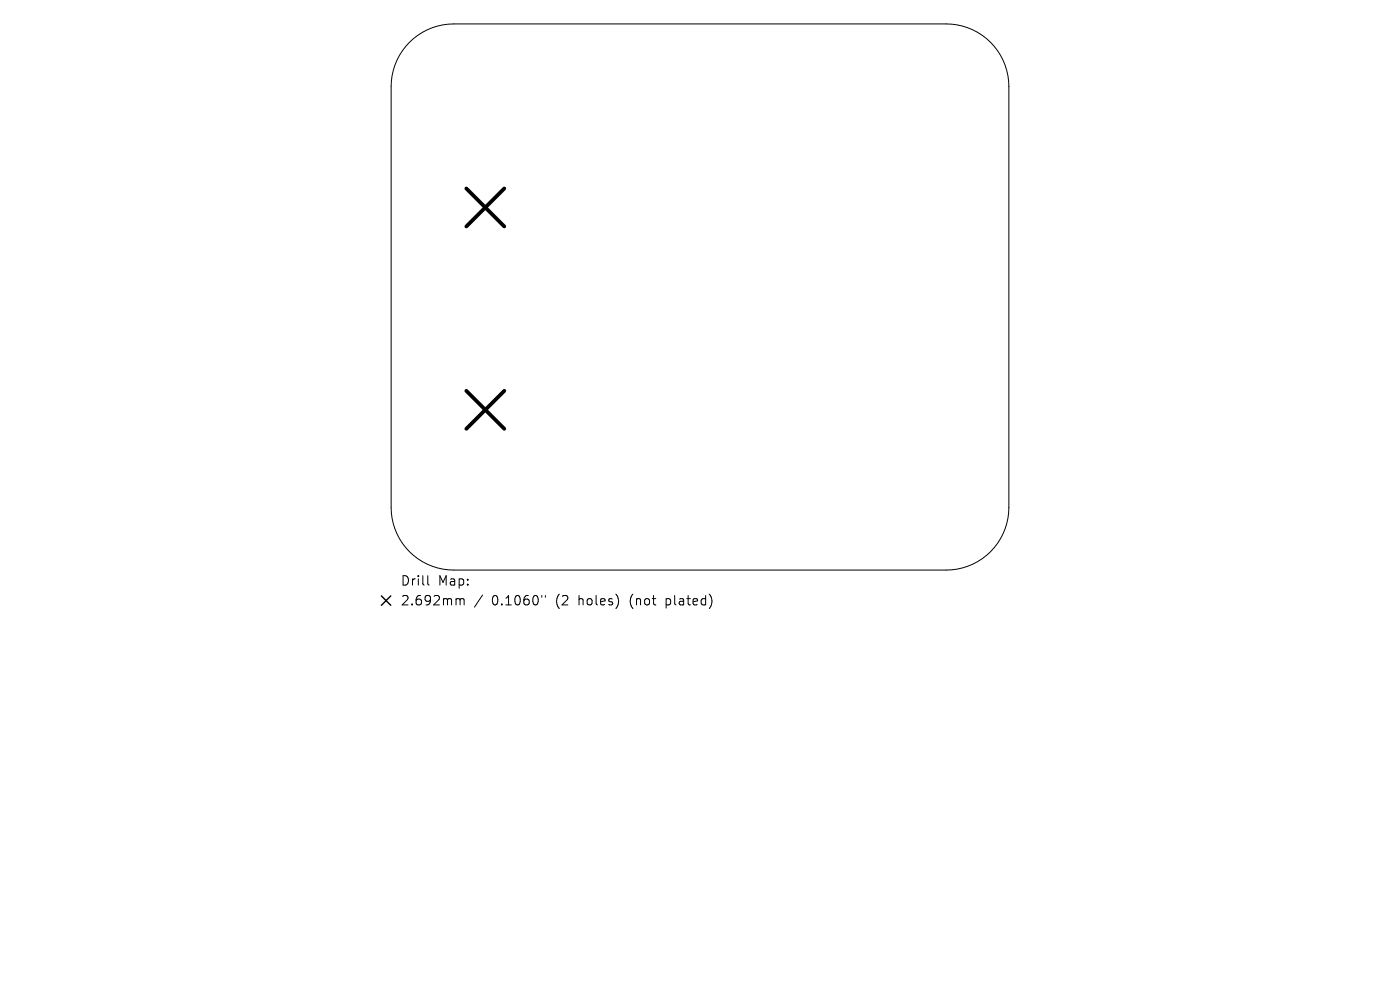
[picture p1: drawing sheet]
<svg xmlns="http://www.w3.org/2000/svg" width="297mm" height="210mm" viewBox="0 0 297 210" stroke-linecap="round" stroke-linejoin="round" font-family="sans-serif">
<defs><g id="words">
<g font-size="2.8">
<text x="84.9" y="124.5">Drill</text>
<text x="92.9" y="124.5">Map:</text>
<text x="84.9" y="128.7">2.692mm</text>
<text x="104.3" y="128.7">0.1060&quot;</text>
<text x="118.1" y="128.7">(2</text>
<text x="123" y="128.7">holes)</text>
<text x="134.1" y="128.7">(not</text>
<text x="141.9" y="128.7">plated)</text>
</g>
</g></defs>
<path d="M86.9 9a13.3 13.3 0 0 1 9.4-3.9h104.4a13.3 13.3 0 0 1 13.3 13.3v89.2a13.3 13.3 0 0 1-13.3 13.3h-104.4a13.3 13.3 0 0 1-13.3-13.3v-89.2a13.3 13.3 0 0 1 3.9-9.4zM90.7 122.1v1.7l.3 .3M97 127h.3l.3 .3M97.6 127.3l.3-.3 .5 .1 .1 1.2M97.6 127.3v1M102.4 126.2l-1.7 2.6M114.9 126.3v.4M115.7 126.3v.4" fill="none" stroke="#000" stroke-width=".21"/>
<path d="M98.9 40l8.1 8M107 40l-8.1 8M98.9 82.9l8.1 8.1M107 82.9l-8.1 8.1" fill="none" stroke="#000" stroke-width=".81"/>
<path d="M80.9 126.4l2 2M82.9 126.4l-2 2" fill="none" stroke="#000" stroke-width=".3"/>
<use href="#words"/>
</svg>
